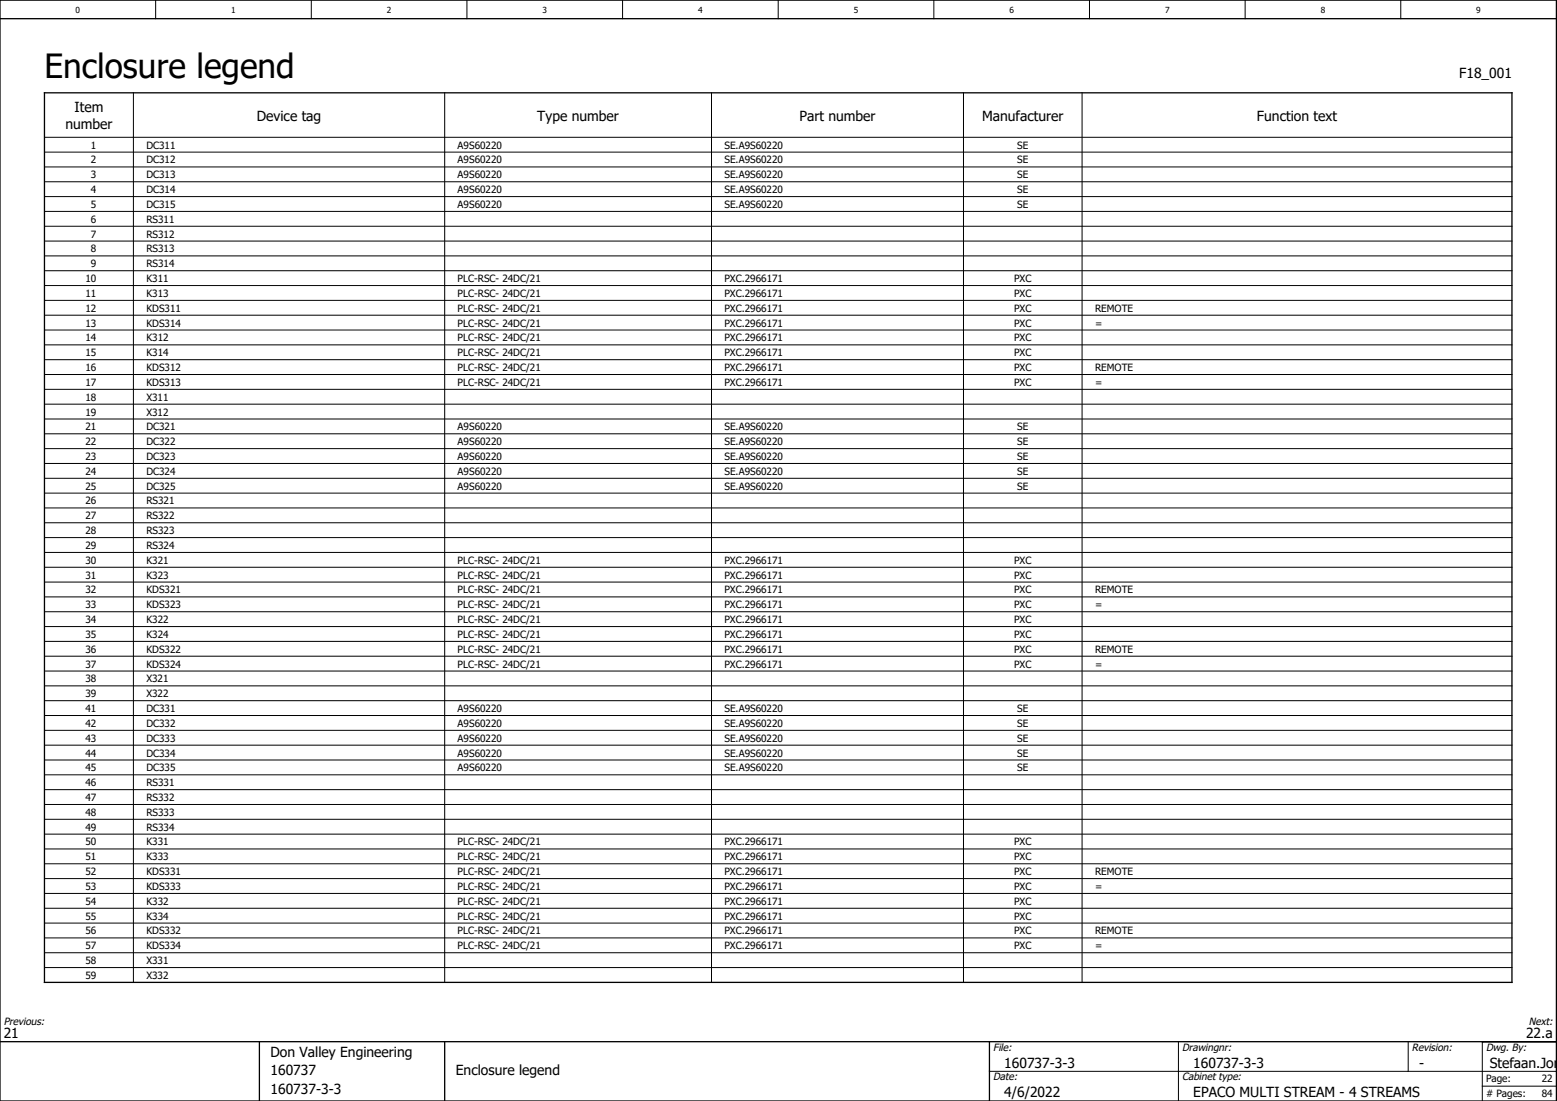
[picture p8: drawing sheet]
<svg xmlns="http://www.w3.org/2000/svg" width="420mm" height="297mm" viewBox="0 0 420 297" stroke-linecap="round" stroke-linejoin="round" font-family="sans-serif">
<defs><g id="words">
<text font-size="9" x="12" y="21">Enclosure legend</text>
<g font-size="3.7">
<text x="393.8" y="21">F18_001</text>
<text x="17.6" y="34.8">number</text>
<text x="20.1" y="30.3">Item</text>
<text x="69.3" y="32.5">Device tag</text>
<text x="145" y="32.5">Type number</text>
<text x="215.7" y="32.5">Part number</text>
<text x="265" y="32.5">Manufacturer</text>
<text x="339.2" y="32.5">Function text</text>
<text x="1" y="280">21</text>
<text x="411.8" y="280">22.a</text>
<text x="73" y="285">Don Valley Engineering</text>
<text x="73" y="290">160737</text>
<text x="123" y="290">Enclosure legend</text>
<text x="271" y="288">160737-3-3</text>
<text x="322" y="288">160737-3-3</text>
<text x="383" y="288">-</text>
<text x="402" y="288">Stefaan.Jori</text>
<text x="73" y="295">160737-3-3</text>
<text x="271" y="296">4/6/2022</text>
<text x="322" y="296">EPACO MULTI STREAM - 4 STREAMS</text>
</g>
<g font-size="2.8">
<text x="1" y="276.5">Previous:</text>
<text x="412.6" y="276.5">Next:</text>
<text x="268" y="283.5">File:</text>
<text x="319" y="283.5">Drawingnr:</text>
<text x="381" y="283.5">Revision:</text>
<text x="401" y="283.5">Dwg. By:</text>
<text x="268" y="291.5">Date:</text>
<text x="319" y="291.5">Cabinet type:</text>
</g>
<g font-size="2.7">
<text x="24.5" y="40.1">1</text>
<text x="39.5" y="40.1">DC311</text>
<text x="123.5" y="40.1">A9S60220</text>
<text x="195.5" y="40.1">SE.A9S60220</text>
<text x="274.5" y="40.1">SE</text>
<text x="24.5" y="44.1">2</text>
<text x="39.5" y="44.1">DC312</text>
<text x="123.5" y="44.1">A9S60220</text>
<text x="195.5" y="44.1">SE.A9S60220</text>
<text x="274.5" y="44.1">SE</text>
<text x="24.5" y="48.1">3</text>
<text x="24.5" y="52.1">4</text>
<text x="39.5" y="48.1">DC313</text>
<text x="39.5" y="52.1">DC314</text>
<text x="123.5" y="48.1">A9S60220</text>
<text x="123.5" y="52.1">A9S60220</text>
<text x="195.5" y="48.1">SE.A9S60220</text>
<text x="195.5" y="52.1">SE.A9S60220</text>
<text x="274.5" y="48.1">SE</text>
<text x="274.5" y="52.1">SE</text>
<text x="24.5" y="56.1">5</text>
<text x="39.5" y="56.1">DC315</text>
<text x="123.5" y="56.1">A9S60220</text>
<text x="195.5" y="56.1">SE.A9S60220</text>
<text x="274.5" y="56.1">SE</text>
<text x="24.5" y="60.1">6</text>
<text x="24.5" y="64.1">7</text>
<text x="39.5" y="60.1">RS311</text>
<text x="39.5" y="64.1">RS312</text>
<text x="24.5" y="68.1">8</text>
<text x="39.5" y="68.1">RS313</text>
<text x="23.1" y="76.1">10</text>
<text x="24.5" y="72.1">9</text>
<text x="39.5" y="72.1">RS314</text>
<text x="39.5" y="76.1">K311</text>
<text x="123.5" y="76.1">PLC-RSC- 24DC/21</text>
<text x="195.5" y="76.1">PXC.2966171</text>
<text x="273.7" y="76.1">PXC</text>
<text x="23.1" y="80.1">11</text>
<text x="39.5" y="80.1">K313</text>
<text x="123.5" y="80.1">PLC-RSC- 24DC/21</text>
<text x="195.5" y="80.1">PXC.2966171</text>
<text x="273.7" y="80.1">PXC</text>
<text x="23.1" y="84.1">12</text>
<text x="23.1" y="88.1">13</text>
<text x="39.5" y="84.1">KDS311</text>
<text x="39.5" y="88.1">KDS314</text>
<text x="123.5" y="84.1">PLC-RSC- 24DC/21</text>
<text x="123.5" y="88.1">PLC-RSC- 24DC/21</text>
<text x="195.5" y="84.1">PXC.2966171</text>
<text x="195.5" y="88.1">PXC.2966171</text>
<text x="273.7" y="84.1">PXC</text>
<text x="273.7" y="88.1">PXC</text>
<text x="295.5" y="84.1">REMOTE</text>
<text x="295.5" y="88.1">=</text>
<text x="23.1" y="92.1">14</text>
<text x="39.5" y="92.1">K312</text>
<text x="123.5" y="92.1">PLC-RSC- 24DC/21</text>
<text x="195.5" y="92.1">PXC.2966171</text>
<text x="273.7" y="92.1">PXC</text>
<text x="23.1" y="96.1">15</text>
<text x="23.1" y="100.1">16</text>
<text x="39.5" y="96.1">K314</text>
<text x="39.5" y="100.1">KDS312</text>
<text x="123.5" y="96.1">PLC-RSC- 24DC/21</text>
<text x="123.5" y="100.1">PLC-RSC- 24DC/21</text>
<text x="195.5" y="96.1">PXC.2966171</text>
<text x="195.5" y="100.1">PXC.2966171</text>
<text x="273.7" y="96.1">PXC</text>
<text x="273.7" y="100.1">PXC</text>
<text x="295.5" y="100.1">REMOTE</text>
<text x="23.1" y="104.1">17</text>
<text x="39.5" y="104.1">KDS313</text>
<text x="123.5" y="104.1">PLC-RSC- 24DC/21</text>
<text x="195.5" y="104.1">PXC.2966171</text>
<text x="273.7" y="104.1">PXC</text>
<text x="295.5" y="104.1">=</text>
<text x="23.1" y="108.1">18</text>
<text x="23.1" y="112.1">19</text>
<text x="39.5" y="108.1">X311</text>
<text x="39.5" y="112.1">X312</text>
<text x="23.1" y="116.1">21</text>
<text x="39.5" y="116.1">DC321</text>
<text x="123.5" y="116.1">A9S60220</text>
<text x="195.5" y="116.1">SE.A9S60220</text>
<text x="274.5" y="116.1">SE</text>
<text x="23.1" y="120.1">22</text>
<text x="23.1" y="124.1">23</text>
<text x="39.5" y="120.1">DC322</text>
<text x="39.5" y="124.1">DC323</text>
<text x="123.5" y="120.1">A9S60220</text>
<text x="123.5" y="124.1">A9S60220</text>
<text x="195.5" y="120.1">SE.A9S60220</text>
<text x="195.5" y="124.1">SE.A9S60220</text>
<text x="274.5" y="120.1">SE</text>
<text x="274.5" y="124.1">SE</text>
<text x="23.1" y="128.1">24</text>
<text x="39.5" y="128.1">DC324</text>
<text x="123.5" y="128.1">A9S60220</text>
<text x="195.5" y="128.1">SE.A9S60220</text>
<text x="274.5" y="128.1">SE</text>
<text x="23.1" y="132.1">25</text>
<text x="23.1" y="136.1">26</text>
<text x="39.5" y="132.1">DC325</text>
<text x="39.5" y="136.1">RS321</text>
<text x="123.5" y="132.1">A9S60220</text>
<text x="195.5" y="132.1">SE.A9S60220</text>
<text x="274.5" y="132.1">SE</text>
<text x="23.1" y="140.1">27</text>
<text x="39.5" y="140.1">RS322</text>
<text x="23.1" y="144.1">28</text>
<text x="23.1" y="148.1">29</text>
<text x="39.5" y="144.1">RS323</text>
<text x="39.5" y="148.1">RS324</text>
<text x="23.1" y="152.1">30</text>
<text x="39.5" y="152.1">K321</text>
<text x="123.5" y="152.1">PLC-RSC- 24DC/21</text>
<text x="195.5" y="152.1">PXC.2966171</text>
<text x="273.7" y="152.1">PXC</text>
<text x="23.1" y="156.1">31</text>
<text x="23.1" y="160.1">32</text>
<text x="39.5" y="156.1">K323</text>
<text x="39.5" y="160.1">KDS321</text>
<text x="123.5" y="156.1">PLC-RSC- 24DC/21</text>
<text x="123.5" y="160.1">PLC-RSC- 24DC/21</text>
<text x="195.5" y="156.1">PXC.2966171</text>
<text x="195.5" y="160.1">PXC.2966171</text>
<text x="273.7" y="156.1">PXC</text>
<text x="273.7" y="160.1">PXC</text>
<text x="295.5" y="160.1">REMOTE</text>
<text x="23.1" y="164.1">33</text>
<text x="39.5" y="164.1">KDS323</text>
<text x="123.5" y="164.1">PLC-RSC- 24DC/21</text>
<text x="195.5" y="164.1">PXC.2966171</text>
<text x="273.7" y="164.1">PXC</text>
<text x="295.5" y="164.1">=</text>
<text x="23.1" y="168.1">34</text>
<text x="23.1" y="172.1">35</text>
<text x="39.5" y="168.1">K322</text>
<text x="39.5" y="172.1">K324</text>
<text x="123.5" y="168.1">PLC-RSC- 24DC/21</text>
<text x="123.5" y="172.1">PLC-RSC- 24DC/21</text>
<text x="195.5" y="168.1">PXC.2966171</text>
<text x="195.5" y="172.1">PXC.2966171</text>
<text x="273.7" y="168.1">PXC</text>
<text x="273.7" y="172.1">PXC</text>
<text x="23.1" y="176.1">36</text>
<text x="39.5" y="176.1">KDS322</text>
<text x="123.5" y="176.1">PLC-RSC- 24DC/21</text>
<text x="195.5" y="176.1">PXC.2966171</text>
<text x="273.7" y="176.1">PXC</text>
<text x="295.5" y="176.1">REMOTE</text>
<text x="23.1" y="180.1">37</text>
<text x="23.1" y="184.1">38</text>
<text x="39.5" y="180.1">KDS324</text>
<text x="39.5" y="184.1">X321</text>
<text x="123.5" y="180.1">PLC-RSC- 24DC/21</text>
<text x="195.5" y="180.1">PXC.2966171</text>
<text x="273.7" y="180.1">PXC</text>
<text x="295.5" y="180.1">=</text>
<text x="23.1" y="188.1">39</text>
<text x="39.5" y="188.1">X322</text>
<text x="23.1" y="192.1">41</text>
<text x="23.1" y="196.1">42</text>
<text x="39.5" y="192.1">DC331</text>
<text x="39.5" y="196.1">DC332</text>
<text x="123.5" y="192.1">A9S60220</text>
<text x="123.5" y="196.1">A9S60220</text>
<text x="195.5" y="192.1">SE.A9S60220</text>
<text x="195.5" y="196.1">SE.A9S60220</text>
<text x="274.5" y="192.1">SE</text>
<text x="274.5" y="196.1">SE</text>
<text x="23.1" y="200.1">43</text>
<text x="39.5" y="200.1">DC333</text>
<text x="123.5" y="200.1">A9S60220</text>
<text x="195.5" y="200.1">SE.A9S60220</text>
<text x="274.5" y="200.1">SE</text>
<text x="23.1" y="204.1">44</text>
<text x="23.1" y="208.1">45</text>
<text x="39.5" y="204.1">DC334</text>
<text x="39.5" y="208.1">DC335</text>
<text x="123.5" y="204.1">A9S60220</text>
<text x="123.5" y="208.1">A9S60220</text>
<text x="195.5" y="204.1">SE.A9S60220</text>
<text x="195.5" y="208.1">SE.A9S60220</text>
<text x="274.5" y="204.1">SE</text>
<text x="274.5" y="208.1">SE</text>
<text x="23.1" y="212.1">46</text>
<text x="39.5" y="212.1">RS331</text>
<text x="23.1" y="216.1">47</text>
<text x="23.1" y="220.1">48</text>
<text x="39.5" y="216.1">RS332</text>
<text x="39.5" y="220.1">RS333</text>
<text x="23.1" y="224.1">49</text>
<text x="39.5" y="224.1">RS334</text>
<text x="23.1" y="228.1">50</text>
<text x="23.1" y="232.1">51</text>
<text x="39.5" y="228.1">K331</text>
<text x="39.5" y="232.1">K333</text>
<text x="123.5" y="228.1">PLC-RSC- 24DC/21</text>
<text x="123.5" y="232.1">PLC-RSC- 24DC/21</text>
<text x="195.5" y="228.1">PXC.2966171</text>
<text x="195.5" y="232.1">PXC.2966171</text>
<text x="273.7" y="228.1">PXC</text>
<text x="273.7" y="232.1">PXC</text>
<text x="23.1" y="236.1">52</text>
<text x="39.5" y="236.1">KDS331</text>
<text x="123.5" y="236.1">PLC-RSC- 24DC/21</text>
<text x="195.5" y="236.1">PXC.2966171</text>
<text x="273.7" y="236.1">PXC</text>
<text x="295.5" y="236.1">REMOTE</text>
<text x="23.1" y="240.1">53</text>
<text x="23.1" y="244.1">54</text>
<text x="39.5" y="240.1">KDS333</text>
<text x="39.5" y="244.1">K332</text>
<text x="123.5" y="240.1">PLC-RSC- 24DC/21</text>
<text x="123.5" y="244.1">PLC-RSC- 24DC/21</text>
<text x="195.5" y="240.1">PXC.2966171</text>
<text x="195.5" y="244.1">PXC.2966171</text>
<text x="273.7" y="240.1">PXC</text>
<text x="273.7" y="244.1">PXC</text>
<text x="295.5" y="240.1">=</text>
<text x="23.1" y="248.1">55</text>
<text x="39.5" y="248.1">K334</text>
<text x="123.5" y="248.1">PLC-RSC- 24DC/21</text>
<text x="195.5" y="248.1">PXC.2966171</text>
<text x="273.7" y="248.1">PXC</text>
<text x="23.1" y="252.1">56</text>
<text x="23.1" y="256.1">57</text>
<text x="39.5" y="252.1">KDS332</text>
<text x="39.5" y="256.1">KDS334</text>
<text x="123.5" y="252.1">PLC-RSC- 24DC/21</text>
<text x="123.5" y="256.1">PLC-RSC- 24DC/21</text>
<text x="195.5" y="252.1">PXC.2966171</text>
<text x="195.5" y="256.1">PXC.2966171</text>
<text x="273.7" y="252.1">PXC</text>
<text x="273.7" y="256.1">PXC</text>
<text x="295.5" y="252.1">REMOTE</text>
<text x="295.5" y="256.1">=</text>
<text x="23.1" y="260.1">58</text>
<text x="39.5" y="260.1">X331</text>
<text x="23.1" y="264.1">59</text>
<text x="39.5" y="264.1">X332</text>
<text x="401" y="292">Page:</text>
<text x="416.1" y="292">22</text>
<text x="401" y="296"># Pages:</text>
<text x="416.1" y="296">84</text>
</g>
<g font-size="2.3">
<text x="20.4" y="3.6">0</text>
<text x="62.4" y="3.6">1</text>
<text x="104.4" y="3.6">2</text>
<text x="146.4" y="3.6">3</text>
<text x="188.4" y="3.6">4</text>
<text x="230.4" y="3.6">5</text>
<text x="272.4" y="3.6">6</text>
<text x="314.4" y="3.6">7</text>
<text x="356.4" y="3.6">8</text>
<text x="398.4" y="3.6">9</text>
</g>
</g></defs>
<g fill="none" stroke="#000" stroke-width=".27">
<path d="M42 0v5M84 0v5M126 0v5M168 0v5M210 0v5M252 0v5M294 0v5M336 0v5M378 0v5M12 37h396M36 25v240M120 25v240"/>
<path d="M192 25v240M260 25v240M292 25v240M12 41h396M12 49h396M12 53h396M12 57h396M12 45h396M12 61h396M12 65h396M12 73h396M12 77h396"/>
<path d="M12 69h396M12 97h396M12 85h396M12 89h396M12 93h396M12 81h396M12 113h396M12 101h396M12 109h396M12 117h396M12 105h396M12 137h396"/>
<path d="M12 125h396M12 133h396M12 121h396M12 129h396M12 157h396M12 145h396M12 149h396M12 153h396M12 141h396M12 177h396M12 173h396M12 161h396"/>
<path d="M12 169h396M12 165h396M12 181h396M12 197h396M12 193h396M12 185h396M12 189h396M12 217h396M12 209h396M12 213h396M12 205h396M12 201h396"/>
<path d="M12 229h396M12 225h396M12 221h396M12 237h396M12 233h396M12 257h396M12 241h396M12 249h396M12 253h396M12 245h396M12 261h396M267 289h153"/>
<path d="M318 281v16M380 281v8M400 293h20M400 281v16"/>
</g>
<path d="M0 5h420M0 0h420v297h-420zM12 25h396v240h-396zM0 281h420M70 281v16M120 281v16M267 281v16" fill="none" stroke="#000" stroke-width=".35"/>
<g fill="#000">
<circle cx="400" cy="281" r=".17"/>
<circle cx="420" cy="281" r=".17"/>
</g>
<use href="#words"/>
</svg>
